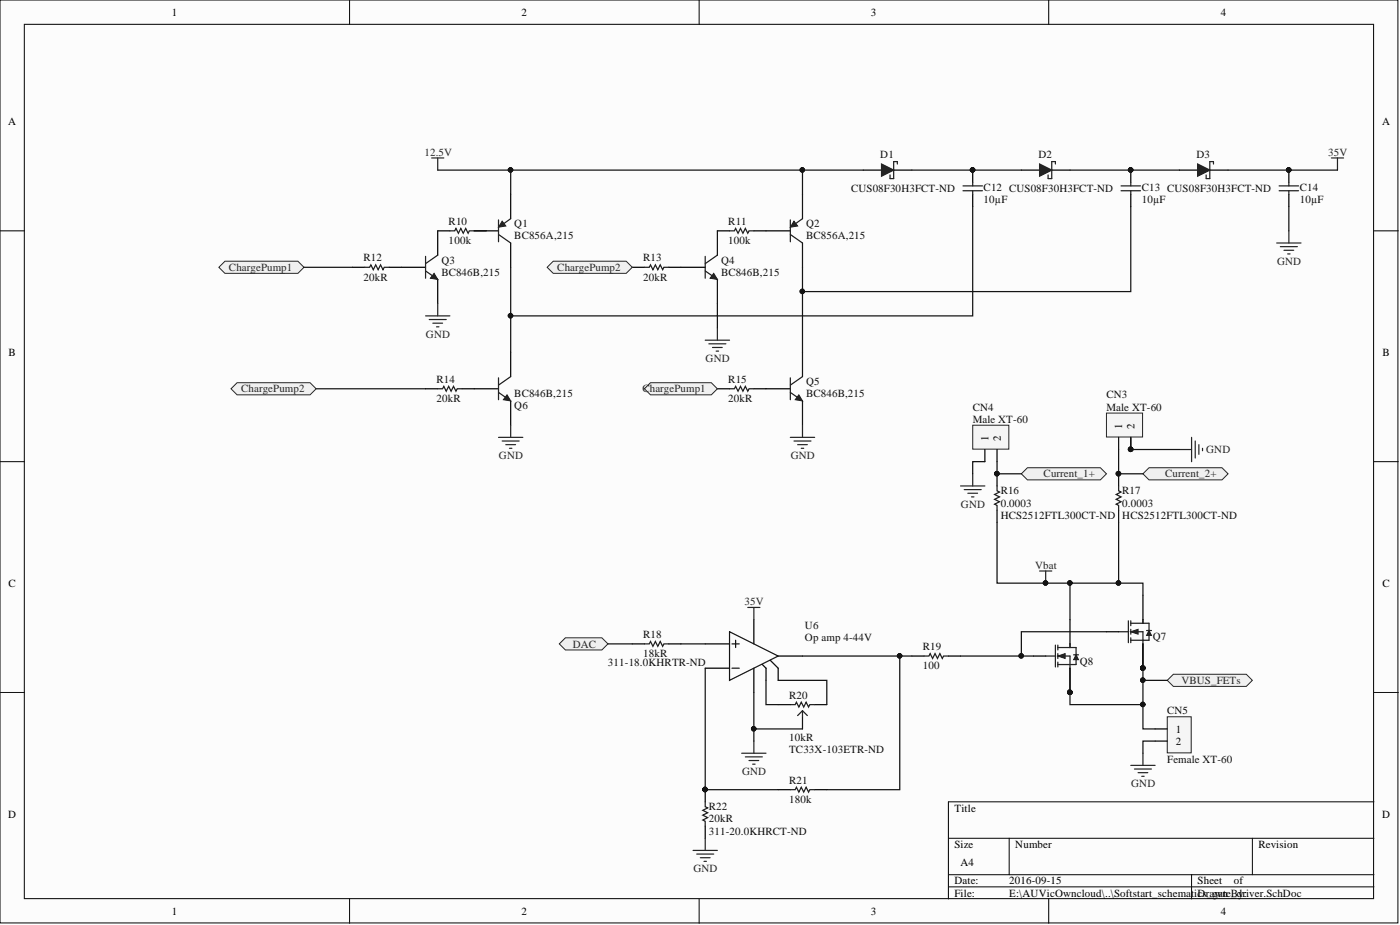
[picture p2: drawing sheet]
<svg xmlns="http://www.w3.org/2000/svg" width="292mm" height="193mm" viewBox="0 0 292 193" stroke-linecap="round" stroke-linejoin="round" font-family="sans-serif">
<defs><g id="words">
<g font-size="2.3">
<text x="35.9" y="3.3">1</text>
<text x="108.8" y="3.3">2</text>
<text x="181.7" y="3.3">3</text>
<text x="254.7" y="3.3">4</text>
<text x="1.7" y="26.1">A</text>
<text x="288.4" y="26.1">A</text>
<text x="1.8" y="74.3">B</text>
<text x="288.4" y="74.3">B</text>
<text x="234.2" y="89.5" transform="rotate(-90 234.2 89.5)">1</text>
<text x="236.7" y="89.5" transform="rotate(-90 236.7 89.5)">2</text>
<text x="206.2" y="92" transform="rotate(-90 206.2 92)">1</text>
<text x="208.8" y="92" transform="rotate(-90 208.8 92)">2</text>
<text x="1.8" y="122.4">C</text>
<text x="288.4" y="122.4">C</text>
<text x="245.3" y="152.8">1</text>
<text x="245.3" y="155.4">2</text>
<text x="1.7" y="170.6">D</text>
<text x="199.1" y="169.3">Title</text>
<text x="288.4" y="170.6">D</text>
<text x="199.1" y="176.9">Size</text>
<text x="211.8" y="176.9">Number</text>
<text x="262.6" y="176.9">Revision</text>
<text x="199.1" y="184.5">Date:</text>
<text x="200.4" y="180.7">A4</text>
<text x="210.6" y="184.5">2016-09-15</text>
<text x="249.9" y="184.5">Sheet</text>
<text x="257.4" y="184.5">of</text>
<text x="35.9" y="190.8">1</text>
<text x="108.8" y="190.8">2</text>
<text x="181.7" y="190.8">3</text>
<text x="199.1" y="187">File:</text>
<text x="210.6" y="187">E:\AUVicOwncloud\..\Softstart_schemat</text>
<text x="249.2" y="187">ics_gate_driver.SchDoc</text>
<text x="249.9" y="187">Drawn By:</text>
<text x="254.7" y="190.8">4</text>
</g>
<g font-size="2.3" fill="#262626">
<text x="88.5" y="32.4">12.5V</text>
<text x="277.1" y="32.4">35V</text>
<text x="47.8" y="56.5">ChargePump1</text>
<text x="116.3" y="56.5">ChargePump2</text>
<text x="266.5" y="55.3">GND</text>
<text x="88.9" y="70.5">GND</text>
<text x="147.2" y="75.5">GND</text>
<text x="50.3" y="81.9">ChargePump2</text>
<text x="134" y="81.9">ChargePump1</text>
<text x="104.1" y="95.8">GND</text>
<text x="165" y="95.8">GND</text>
<text x="251.7" y="94.5">GND</text>
<text x="217.7" y="99.6">Current_1+</text>
<text x="243.1" y="99.6">Current_2+</text>
<text x="200.5" y="105.9">GND</text>
<text x="216" y="118.6">Vbat</text>
<text x="155.3" y="126.2">35V</text>
<text x="119.5" y="135.1">DAC</text>
<text x="246.5" y="142.7">VBUS_FETs</text>
<text x="154.8" y="161.7">GND</text>
<text x="236" y="164.2">GND</text>
<text x="144.7" y="182">GND</text>
</g>
<g font-size="2.3" fill="#0e0e0e">
<text x="183.7" y="33">D1</text>
<text x="216.6" y="33">D2</text>
<text x="249.6" y="33">D3</text>
<text x="177.6" y="40">CUS08F30H3FCT-ND</text>
<text x="205.2" y="39.8">C12 CUS08F30H3FCT-ND</text>
<text x="238.2" y="39.8">C13 CUS08F30H3FCT-ND</text>
<text x="271.2" y="39.8">C14</text>
<text x="93.6" y="46.9">R10</text>
<text x="107.3" y="47.4">Q1</text>
<text x="152" y="46.9">R11</text>
<text x="168.2" y="47.4">Q2</text>
<text x="205.2" y="42.3">10µF</text>
<text x="238.2" y="42.3">10µF</text>
<text x="271.2" y="42.3">10µF</text>
<text x="93.6" y="50.9">100k</text>
<text x="107.3" y="49.9">BC856A,215</text>
<text x="152" y="50.9">100k</text>
<text x="168.2" y="49.9">BC856A,215</text>
<text x="75.9" y="54.5">R12</text>
<text x="75.9" y="58.5">20kR</text>
<text x="92.1" y="55">Q3</text>
<text x="92.1" y="57.5">BC846B,215</text>
<text x="134.2" y="54.5">R13</text>
<text x="134.2" y="58.5">20kR</text>
<text x="150.4" y="55">Q4</text>
<text x="150.4" y="57.5">BC846B,215</text>
<text x="91.1" y="79.8">R14</text>
<text x="91.1" y="83.9">20kR</text>
<text x="107.3" y="82.9">BC846B,215</text>
<text x="152" y="79.8">R15</text>
<text x="152" y="83.9">20kR</text>
<text x="168.2" y="80.3">Q5</text>
<text x="168.2" y="82.9">BC846B,215</text>
<text x="230.9" y="83.1">CN3</text>
<text x="107.3" y="85.4">Q6</text>
<text x="203" y="85.7">CN4</text>
<text x="203" y="88.2">Male XT-60</text>
<text x="230.9" y="85.7">Male XT-60</text>
<text x="208.8" y="103.2">R16</text>
<text x="208.8" y="105.7">0.0003</text>
<text x="234.2" y="103.2">R17</text>
<text x="234.2" y="105.7">0.0003</text>
<text x="208.8" y="108.2">HCS2512FTL300CT-ND</text>
<text x="234.2" y="108.2">HCS2512FTL300CT-ND</text>
<text x="167.9" y="131.3">U6</text>
<text x="134.2" y="133.1">R18</text>
<text x="134.2" y="137.1">18kR</text>
<text x="167.9" y="133.8">Op amp 4-44V</text>
<text x="192.5" y="135.6">R19</text>
<text x="240.5" y="133.6">Q7</text>
<text x="126.8" y="138.9">311-18.0KHRTR-ND</text>
<text x="192.5" y="139.6">100</text>
<text x="225.3" y="138.6">Q8</text>
<text x="164.6" y="145.7">R20</text>
<text x="243.5" y="149">CN5</text>
<text x="164.6" y="154.6">10kR</text>
<text x="164.6" y="157.1">TC33X-103ETR-ND</text>
<text x="243.5" y="159.2">Female XT-60</text>
<text x="164.6" y="163.5">R21</text>
<text x="164.6" y="167.5">180k</text>
<text x="147.9" y="169">R22</text>
<text x="147.9" y="171.6">20kR</text>
<text x="147.9" y="174.1">311-20.0KHRCT-ND</text>
</g>
</g></defs>
<g fill="#fcfcfc" stroke="#000" stroke-width=".21">
<path d="M0 0h291.7v192.5h-291.7z"/>
<path d="M5.1 5.1h281.5v182.4h-281.5z"/>
</g>
<g fill="none" stroke="#000" stroke-width=".21">
<path d="M72.9 0v5.1M145.9 0v5.1M218.8 0v5.1M0 48.2h5.1M286.7 48.2h5M0 96.3h5.1M286.7 96.3h5M0 144.5h5.1M286.7 144.5h5M197.9 174.9h88.8M210.6 174.9v7.6M261.3 174.9v7.6"/>
<path d="M286.7 167.3h-88.8v20.2M72.9 187.5v5.1M145.9 187.5v5.1M197.9 182.5h88.8M197.9 185h88.8M218.8 187.5v5.1M248.6 182.5v5"/>
</g>
<path d="M147.1 139.4h5.1M147.1 134.3h5.1M157.3 129.3v5M157.3 139.4v5.1M159.1 138.6l.7 .8v2.5M160.7 137.7l1.7 1.7v2.5M162.4 136.9h5" fill="none" stroke="#000" stroke-width=".25"/>
<path d="M152.2 131.8l10.2 5.1-10.2 5zM152.7 134.3h1.5M152.7 139.4h1.5M153.5 133.6v1.5" fill="none" stroke="#151515" stroke-width=".25"/>
<path d="M218.2 136.9h2M220.2 134.6v4.5M220.7 135.1h2.5M220.7 136.9h2.5v2.5M220.7 138.6h2.5M220.7 134.6v1M220.7 136.4v1M220.7 138.1v1" fill="none" stroke="#1c1c1c" stroke-width=".25"/>
<path d="M220.7 136.9l1.5-.5v1z" fill="#1c1c1c"/>
<path d="M220.7 136.9l1.5-.5v1z" fill="none" stroke="#1c1c1c" stroke-width=".21"/>
<path d="M223.2 134.3v.8" fill="none" stroke="#1c1c1c" stroke-width=".25"/>
<path d="M224.5 136.6l.5 1h-1z" fill="#1c1c1c"/>
<path d="M224.5 136.6l.5 1h-1z" fill="none" stroke="#1c1c1c" stroke-width=".21"/>
<path d="M223.2 135.1h1.3v1.5M224 136.6h1M224.5 137.6v1h-1.3M233.4 131.8h2M235.4 129.5v4.6M235.9 130h2.6M235.9 131.8h2.6v2.5M235.9 133.6h2.6M235.9 129.5v1M235.9 131.3v1M235.9 133.1v1" fill="none" stroke="#1c1c1c" stroke-width=".25"/>
<path d="M215.6 136.9h2.6M223.2 129.3v5M223.2 139.4v5.1" fill="none" stroke="#000" stroke-width=".25"/>
<circle cx="223.2" cy="144.4" r=".47" fill="#0e0e0e" stroke="#0e0e0e" stroke-width=".21"/>
<path d="M235.9 131.8l1.6-.5v1z" fill="#1c1c1c"/>
<path d="M235.9 131.8l1.6-.5v1z" fill="none" stroke="#1c1c1c" stroke-width=".21"/>
<path d="M238.5 129.3v.7" fill="none" stroke="#1c1c1c" stroke-width=".25"/>
<path d="M239.7 131.5l.5 1.1h-1z" fill="#1c1c1c"/>
<path d="M239.7 131.5l.5 1.1h-1z" fill="none" stroke="#1c1c1c" stroke-width=".21"/>
<path d="M134.5 134.3h1l.2-.5 .5 1 .5-1 .5 1 .6-1 .5 1 .2-.5h1M238.5 130h1.2v1.5M239.2 131.5h1M239.7 132.6v1h-1.2M147.1 167.3v1l.5 .2-1 .5 1 .6-1 .5 1 .5-1 .5 .5 .2v1" fill="none" stroke="#1c1c1c" stroke-width=".25"/>
<path d="M131.9 134.3h2.6M139.5 134.3h2.6M230.9 131.8h2.5M238.5 124.2v5.1M238.5 134.3v5.1M147.1 164.7v2.6M147.1 172.3v2.6" fill="none" stroke="#000" stroke-width=".25"/>
<g fill="#0e0e0e" stroke="#0e0e0e" stroke-width=".21">
<circle cx="238.4" cy="139.4" r=".47"/>
<circle cx="147.1" cy="164.7" r=".47"/>
</g>
<path d="M154.7 157.1h5.1M155.5 157.9h3.6M156.3 158.7h2M157 159.4h.5M157.3 154.6v2.5" fill="none" stroke="#262626" stroke-width=".25"/>
<path d="M116.7 134.3l1.3-1.2h7.6l1.2 1.2-1.2 1.3h-7.6z" fill-rule="evenodd" fill="#f0f0f0" stroke="#262626" stroke-width=".21"/>
<path d="M126.8 134.3h5.1M142.1 134.3h5M147.1 139.4v25.3h15.3M167.4 136.9h20.3v27.8h-15.2M187.7 136.9h2.6M230.9 131.8h-17.8v5.1h2.5M157.3 144.5v7.6M159.8 141.9v5.1h2.6M162.4 141.9h10.1v5.1M167.4 152.1h-10.1v2.5" fill="none" stroke="#0e0e0e" stroke-width=".25"/>
<g fill="#0e0e0e" stroke="#0e0e0e" stroke-width=".21">
<circle cx="157.2" cy="152" r=".47"/>
<circle cx="187.7" cy="136.8" r=".47"/>
<circle cx="147.1" cy="164.7" r=".47"/>
<circle cx="213.1" cy="136.8" r=".47"/>
<circle cx="233.4" cy="98.8" r=".47"/>
<circle cx="208" cy="98.8" r=".47"/>
</g>
<path d="M144.6 177.4h5.1M145.4 178.2h3.5M146.1 178.9h2.1M146.9 179.7h.5M147.1 174.9v2.5" fill="none" stroke="#262626" stroke-width=".25"/>
<path d="M208 98.8v2.6M233.4 98.8v2.6M208 106.4v2.6M233.4 106.4v2.6" fill="none" stroke="#000" stroke-width=".25"/>
<path d="M208 101.4v1l.5 .2-1 .6 1 .5-1 .5 1 .5-1 .5 .5 .2v1M233.4 101.4v1l.5 .2-1 .6 1 .5-1 .5 1 .5-1 .5 .5 .2v1" fill="none" stroke="#1c1c1c" stroke-width=".25"/>
<path d="M203 88.7h7.5v5h-7.5z" fill="#f5f5f5" stroke="#262626" stroke-width=".21"/>
<path d="M205.5 93.8v2.5M208 93.8v2.5" fill="none" stroke="#000" stroke-width=".25"/>
<path d="M203 98.8v2.6M200.4 101.4h5.1M201.2 102.1h3.5M201.9 102.9h2.1M202.7 103.7h.5" fill="none" stroke="#262626" stroke-width=".25"/>
<path d="M230.9 86.2h7.5v5h-7.5z" fill="#f5f5f5" stroke="#262626" stroke-width=".21"/>
<path d="M233.4 91.2v2.6M235.9 91.2v2.6" fill="none" stroke="#000" stroke-width=".25"/>
<circle cx="235.9" cy="93.7" r=".47" fill="#0e0e0e" stroke="#0e0e0e" stroke-width=".21"/>
<path d="M246.1 93.8h2.5M248.6 91.2v5.1M249.4 92v3.6M250.1 92.8v2M250.9 93.5v.5" fill="none" stroke="#262626" stroke-width=".25"/>
<path d="M243.5 149.5h5v7.6h-5z" fill="#f5f5f5" stroke="#262626" stroke-width=".21"/>
<path d="M162.4 147h2.5M167.4 149.5v2.6M170 147h2.5M241 152.1h2.5M241 154.6h2.5" fill="none" stroke="#000" stroke-width=".25"/>
<path d="M235.9 159.7h5.1M238.5 157.1v2.6M236.7 160.4h3.5M237.5 161.2h2M238.2 162h.5" fill="none" stroke="#262626" stroke-width=".25"/>
<path d="M205.5 96.3h-2.5v2.5M235.9 91.2v2.6M241 154.6h-2.5v2.5" fill="none" stroke="#0e0e0e" stroke-width=".25"/>
<path d="M164.9 147h1l.3-.5 .5 1 .5-1 .5 1 .5-1 .5 1 .3-.5h1M167.4 148.3l-1 1M167.4 148.3l1 1M167.4 148.3v1.2" fill="none" stroke="#1c1c1c" stroke-width=".25"/>
<circle cx="235.9" cy="93.7" r=".47" fill="#0e0e0e" stroke="#0e0e0e" stroke-width=".21"/>
<g fill="#f0f0f0" stroke="#262626" stroke-width=".21">
<path d="M213.1 98.8l1.3-1.2h15.2l1.3 1.2-1.3 1.3h-15.2z" fill-rule="evenodd"/>
<path d="M243.5 141.9l1.3-1.2h15.2l1.3 1.2-1.3 1.3h-15.2z" fill-rule="evenodd"/>
</g>
<path d="M208 96.3v2.5h5.1M235.9 93.8h10.2M238.5 139.4v7.6h-15.3v-2.5M238.5 147v5.1h2.5M238.5 141.9h5" fill="none" stroke="#0e0e0e" stroke-width=".25"/>
<g fill="#0e0e0e" stroke="#0e0e0e" stroke-width=".21">
<circle cx="208" cy="98.8" r=".47"/>
<circle cx="238.4" cy="141.9" r=".47"/>
<circle cx="238.4" cy="147" r=".47"/>
<circle cx="223.2" cy="144.4" r=".47"/>
<circle cx="238.4" cy="139.4" r=".47"/>
<circle cx="235.9" cy="93.7" r=".47"/>
</g>
<path d="M238.5 98.8l1.2-1.2h15.3l1.2 1.2-1.2 1.3h-15.3z" fill-rule="evenodd" fill="#f0f0f0" stroke="#262626" stroke-width=".21"/>
<path d="M233.4 93.8v5h5.1" fill="none" stroke="#0e0e0e" stroke-width=".25"/>
<circle cx="233.4" cy="98.8" r=".47" fill="#0e0e0e" stroke="#0e0e0e" stroke-width=".21"/>
<path d="M83.7 55.8h5.1M91.3 48.2v5M91.3 58.3v5.1" fill="none" stroke="#000" stroke-width=".25"/>
<path d="M88.8 56.5l2.5 1.8M88.8 53.5v4.5M91.3 53.2l-2.5 1.8" fill="none" stroke="#1c1c1c" stroke-width=".25"/>
<path d="M90.6 57l.7 1.3-1.5-.3z" fill="#1c1c1c"/>
<path d="M90.6 57l.7 1.3-1.5-.3z" fill="none" stroke="#1c1c1c" stroke-width=".21"/>
<path d="M142.1 55.8h5M149.7 48.2v5M149.7 58.3v5.1" fill="none" stroke="#000" stroke-width=".25"/>
<path d="M147.1 56.5l2.6 1.8M147.1 53.5v4.5M149.7 53.2l-2.6 1.8" fill="none" stroke="#1c1c1c" stroke-width=".25"/>
<path d="M148.9 57l.8 1.3-1.5-.3z" fill="#1c1c1c"/>
<path d="M148.9 57l.8 1.3-1.5-.3z" fill="none" stroke="#1c1c1c" stroke-width=".21"/>
<path d="M106.5 73.5v5.1M98.9 81.1h5.1M106.5 83.6v5.1" fill="none" stroke="#000" stroke-width=".25"/>
<path d="M104 78.8v4.6M106.5 78.6l-2.5 1.7M104 81.9l2.5 1.7" fill="none" stroke="#1c1c1c" stroke-width=".25"/>
<path d="M105.8 82.4l.7 1.2-1.5-.2z" fill="#1c1c1c"/>
<path d="M105.8 82.4l.7 1.2-1.5-.2z" fill="none" stroke="#1c1c1c" stroke-width=".21"/>
<path d="M167.4 73.5v5.1M159.8 81.1h5.1M167.4 83.6v5.1" fill="none" stroke="#000" stroke-width=".25"/>
<path d="M164.9 78.8v4.6M167.4 78.6l-2.5 1.7M164.9 81.9l2.5 1.7" fill="none" stroke="#1c1c1c" stroke-width=".25"/>
<path d="M166.7 82.4l.7 1.2-1.5-.2z" fill="#1c1c1c"/>
<path d="M166.7 82.4l.7 1.2-1.5-.2z" fill="none" stroke="#1c1c1c" stroke-width=".21"/>
<path d="M159.8 48.2h5.1M167.4 40.6v5M167.4 50.7v5.1" fill="none" stroke="#000" stroke-width=".25"/>
<path d="M164.9 45.9v4.5M164.9 48.9l2.5 1.8M167.4 45.6l-1.7 1.3" fill="none" stroke="#1c1c1c" stroke-width=".25"/>
<path d="M165.7 46.1l.7 1-1.5 .3z" fill="#1c1c1c"/>
<path d="M165.7 46.1l.7 1-1.5 .3z" fill="none" stroke="#1c1c1c" stroke-width=".21"/>
<path d="M98.9 48.2h5.1M106.5 40.6v5M106.5 50.7v5.1" fill="none" stroke="#000" stroke-width=".25"/>
<path d="M104 45.9v4.5M104 48.9l2.5 1.8M106.5 45.6l-1.7 1.3" fill="none" stroke="#1c1c1c" stroke-width=".25"/>
<path d="M104.8 46.1l.7 1-1.5 .3z" fill="#1c1c1c"/>
<path d="M104.8 46.1l.7 1-1.5 .3z" fill="none" stroke="#1c1c1c" stroke-width=".21"/>
<path d="M91.3 35.5h15.2M167.4 35.5h-60.9v5.1M180.1 35.5h-12.7v5.1M106.5 55.8v17.7M167.4 55.8v17.7M203 43.1v22.8h-96.5M235.9 43.1v17.7h-68.5M268.9 43.1v5.1M149.7 63.4v5M233.4 109v12.7M200.4 136.9h12.7M238.5 124.2v-2.5h-15.3v7.6" fill="none" stroke="#0e0e0e" stroke-width=".25"/>
<g fill="#0e0e0e" stroke="#0e0e0e" stroke-width=".21">
<circle cx="223.2" cy="121.6" r=".47"/>
<circle cx="233.4" cy="121.6" r=".47"/>
<circle cx="218.1" cy="121.6" r=".47"/>
<circle cx="202.9" cy="35.4" r=".47"/>
<circle cx="235.9" cy="35.4" r=".47"/>
<circle cx="268.9" cy="35.4" r=".47"/>
<circle cx="167.4" cy="35.4" r=".47"/>
<circle cx="106.5" cy="35.4" r=".47"/>
<circle cx="167.4" cy="60.8" r=".47"/>
<circle cx="106.5" cy="65.9" r=".47"/>
<circle cx="213.1" cy="136.8" r=".47"/>
</g>
<g fill="none" stroke="#262626" stroke-width=".25">
<path d="M90.1 33h2.5M91.3 33v2.5M277.8 33h2.5M279.1 33v2.5M266.4 50.7h5M267.1 51.5h3.6M267.9 52.2h2M268.7 53h.5M268.9 48.2v2.5M88.8 65.9h5.1M89.6 66.7h3.5M90.3 67.4h2"/>
<path d="M91.1 68.2h.5M91.3 63.4v2.5M147.1 71h5.1M147.9 71.7h3.6M148.7 72.5h2M149.4 73.2h.5M149.7 68.4v2.6M104 91.2h5.1M104.8 92h3.5M105.5 92.8h2.1M106.3 93.5h.5M106.5 88.7v2.5"/>
<path d="M164.9 91.2h5.1M165.7 92h3.5M166.4 92.8h2M167.2 93.5h.5M167.4 88.7v2.5M216.9 119.1h2.5M218.2 119.1v2.6M156 126.7h2.6M157.3 126.7v2.6"/>
</g>
<g fill="none" stroke="#000" stroke-width=".25">
<path d="M180.1 35.5h3.8M186.5 35.5h3.8M203 35.5v2.5M235.9 35.5v2.5M268.9 35.5v2.5M73.6 55.8h2.5M81.2 55.8h2.5M91.3 48.2h2.6M98.9 48.2h2.6M131.9 55.8h2.6M139.5 55.8h2.6M149.7 48.2h2.5"/>
<path d="M157.3 48.2h2.5M203 40.6v2.5M235.9 40.6v2.5M268.9 40.6v2.5M88.8 81.1h2.5M96.4 81.1h2.5M149.7 81.1h2.5M157.3 81.1h2.5M190.3 136.9h2.5M197.9 136.9h2.5M162.4 164.7h2.5M170 164.7h2.5"/>
</g>
<g fill="none" stroke="#1c1c1c" stroke-width=".25">
<path d="M200.9 38.8h4.1M200.9 39.8h4.1M203 38v.8M203 39.8v.8M233.9 38.8h4.1M233.9 39.8h4.1M235.9 38v.8M235.9 39.8v.8M266.9 38.8h4M266.9 39.8h4M268.9 38v.8M268.9 39.8v.8"/>
<path d="M76.1 55.8h1l.3-.5 .5 1 .5-1 .5 1 .5-1 .5 1 .3-.5h1M93.9 48.2h1l.2-.5 .5 1 .5-1 .6 1 .5-1 .5 1 .2-.5h1M134.5 55.8h1l.2-.5 .5 1 .5-1 .5 1 .6-1 .5 1 .2-.5h1M152.2 48.2h1l.3-.5 .5 1 .5-1 .5 1 .5-1 .5 1 .3-.5h1M91.3 81.1h1l.3-.5 .5 1 .5-1 .5 1 .5-1 .5 1 .3-.5h1M152.2 81.1h1l.3-.5 .5 1 .5-1 .5 1 .5-1 .5 1 .3-.5h1M192.8 136.9h1l.3-.5 .5 1 .5-1 .5 1 .5-1 .5 1 .3-.5h1M164.9 164.7h1l.3-.5 .5 1 .5-1 .5 1 .5-1 .5 1 .3-.5h1"/>
</g>
<path d="M183.9 34.2l2.6 1.3-2.6 1.3z" fill="#1c1c1c"/>
<path d="M183.9 34.2l2.6 1.3-2.6 1.3zM187.2 34.2v-.5h-.7v3.6h-.8v-.8" fill="none" stroke="#1c1c1c" stroke-width=".25"/>
<path d="M190.3 35.5h22.8" fill="none" stroke="#0e0e0e" stroke-width=".25"/>
<circle cx="202.9" cy="35.4" r=".47" fill="#0e0e0e" stroke="#0e0e0e" stroke-width=".21"/>
<path d="M213.1 35.5h3.8M219.4 35.5h3.8" fill="none" stroke="#000" stroke-width=".25"/>
<path d="M216.9 34.2l2.5 1.3-2.5 1.3z" fill="#1c1c1c"/>
<path d="M216.9 34.2l2.5 1.3-2.5 1.3zM220.2 34.2v-.5h-.8v3.6h-.7v-.8" fill="none" stroke="#1c1c1c" stroke-width=".25"/>
<path d="M223.2 35.5h22.9M256.2 35.5h22.9" fill="none" stroke="#0e0e0e" stroke-width=".25"/>
<g fill="#0e0e0e" stroke="#0e0e0e" stroke-width=".21">
<circle cx="235.9" cy="35.4" r=".47"/>
<circle cx="268.9" cy="35.4" r=".47"/>
</g>
<path d="M246.1 35.5h3.8M252.4 35.5h3.8" fill="none" stroke="#000" stroke-width=".25"/>
<path d="M249.9 34.2l2.5 1.3-2.5 1.3z" fill="#1c1c1c"/>
<path d="M249.9 34.2l2.5 1.3-2.5 1.3zM253.2 34.2v-.5h-.8v3.6h-.7v-.8" fill="none" stroke="#1c1c1c" stroke-width=".25"/>
<path d="M45.7 55.8l1.2-1.3h15.3l1.2 1.3-1.2 1.2h-15.3z" fill-rule="evenodd" fill="#f0f0f0" stroke="#262626" stroke-width=".21"/>
<path d="M63.4 55.8h10.2M66 81.1h22.8M208 109v12.7h15.2" fill="none" stroke="#0e0e0e" stroke-width=".25"/>
<g fill="#0e0e0e" stroke="#0e0e0e" stroke-width=".21">
<circle cx="218.1" cy="121.6" r=".47"/>
<circle cx="223.2" cy="121.6" r=".47"/>
</g>
<g fill="#f0f0f0" stroke="#262626" stroke-width=".21">
<path d="M48.2 81.1l1.3-1.3h15.2l1.3 1.3-1.3 1.3h-15.2z" fill-rule="evenodd"/>
<path d="M134.5 81.1l1.2-1.3h12.7l1.3 1.3-1.3 1.3h-12.7z" fill-rule="evenodd"/>
<path d="M114.2 55.8l1.2-1.3h15.2l1.3 1.3-1.3 1.2h-15.2z" fill-rule="evenodd"/>
</g>
<use href="#words"/>
</svg>
